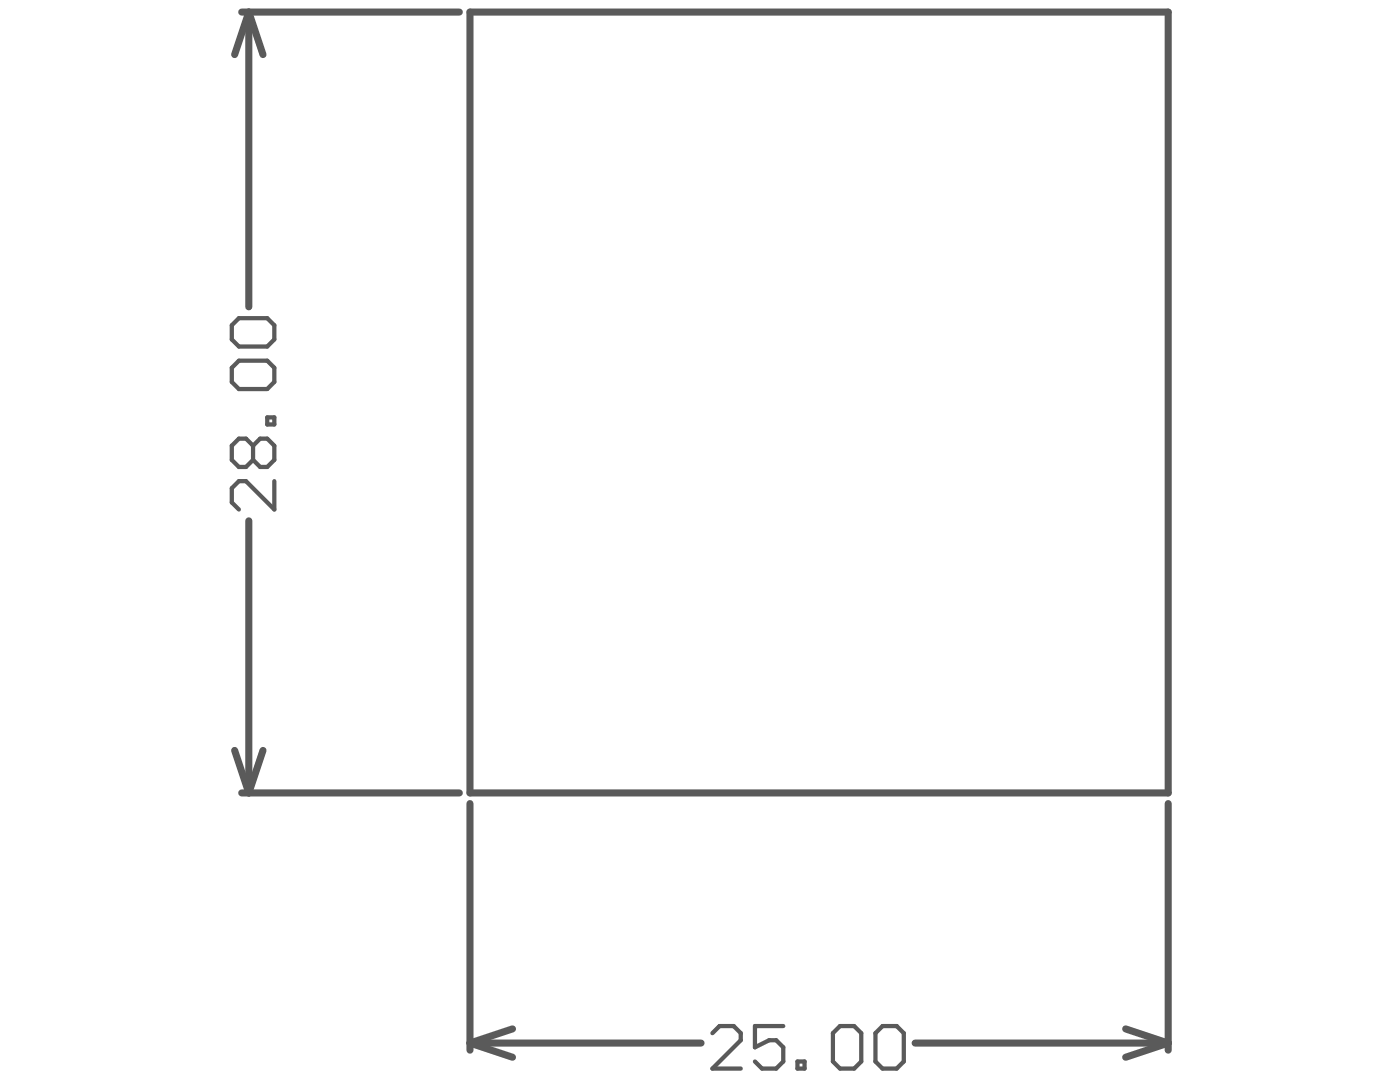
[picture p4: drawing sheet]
<svg xmlns="http://www.w3.org/2000/svg" width="279mm" height="216mm" viewBox="0 0 279 216" stroke-linecap="round" stroke-linejoin="round" font-family="sans-serif">
<g fill="none" stroke="#5a5a5a" stroke-width="1.4">
<path d="M48.2 2.4h43.5M49.7 2.4l2.8 8.5M49.7 2.4v58.8M49.7 2.4l-2.9 8.5M93.8 2.4h139.3v155.8h-139.3zM49.7 103.9v54.3M46.8 149.7l2.9 8.5M48.2 158.2h43.5M52.5 149.7l-2.8 8.5M93.8 160.3v49.2M233.1 160.3v49.2M93.8 208.1l8.5 2.9"/>
<path d="M93.8 208.1h46.1M102.3 205.3l-8.5 2.8M182.6 208.1h50.5M224.7 205.3l8.4 2.8M233.1 208.1l-8.4 2.9"/>
</g>
<path d="M46.3 64.9l1.4-1.4h5.6l1.4 1.4v2.8l-1.4 1.4h-5.6l-1.4-1.4zM46.3 73.4l1.4-1.4h5.6l1.4 1.4v2.8l-1.4 1.4h-5.6l-1.4-1.4zM50.5 88.9l1.4-1.4h1.4l1.4 1.4v2.9l-1.4 1.4h-1.4l-1.4-1.4M50.5 88.9l-1.4-1.4h-1.4l-1.4 1.4v2.9l1.4 1.4h1.4l1.4-1.4M50.5 88.9v2.9M53.3 83.3h1.4v1.4h-1.4zM54.7 96v5.7l-5.6-5.7h-1.4l-1.4 1.4v2.9l1.4 1.4M142.2 206.2l1.4-1.5h2.8l1.4 1.5v1.4l-5.6 5.6h5.6M156.3 204.7h-5.6v4.3l2.8-1.4h1.4l1.4 1.4v2.8l-1.4 1.4h-2.8l-1.4-1.4M159.2 211.8h1.4v1.4h-1.4zM166.2 206.2l1.4-1.5h2.9l1.4 1.5v5.6l-1.4 1.4h-2.9l-1.4-1.4zM174.7 206.2l1.4-1.5h2.9l1.4 1.5v5.6l-1.4 1.4h-2.9l-1.4-1.4z" fill="none" stroke="#5a5a5a" stroke-width=".85"/>
</svg>
